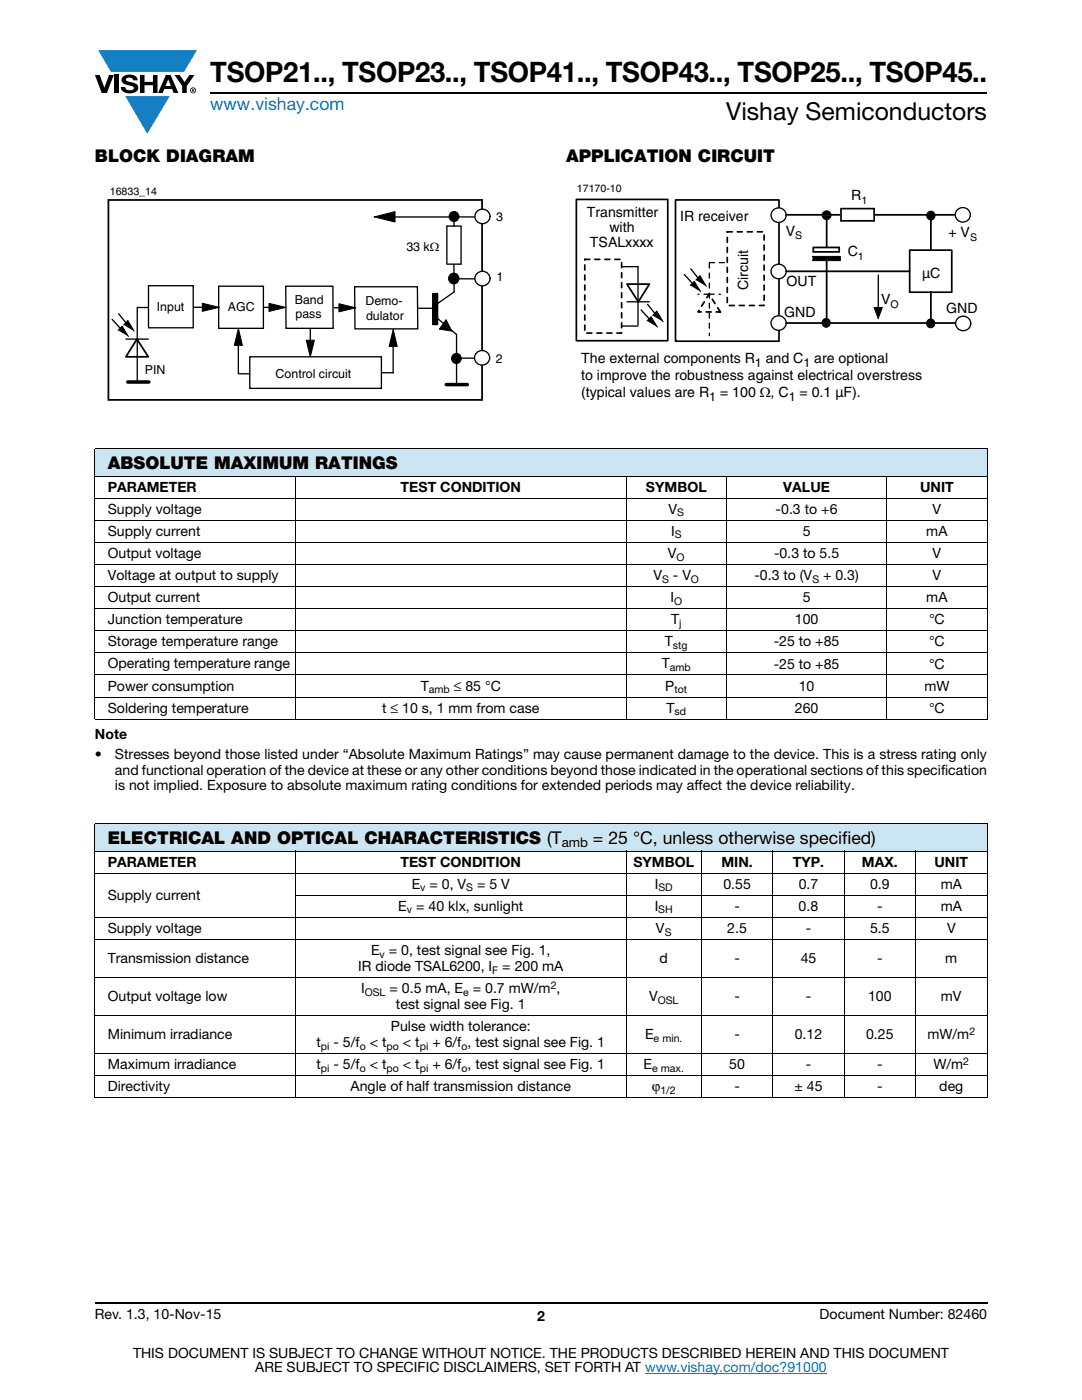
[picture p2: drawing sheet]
<svg xmlns="http://www.w3.org/2000/svg" width="216mm" height="279mm" viewBox="0 0 216 279" stroke-linecap="round" stroke-linejoin="round" font-family="sans-serif">
<defs><g id="words">
<text font-size="5.6" x="42" y="16.4">TSOP21.., TSOP23.., TSOP41.., TSOP43.., TSOP25.., TSOP45..</text>
<text font-size="4.9" x="144.9" y="24">Vishay Semiconductors</text>
<text font-size="3.5" fill="#007ec4" x="42" y="21.9">www.vishay.com</text>
<g font-size="3.5">
<text x="18.9" y="32.3">BLOCK DIAGRAM</text>
<text x="112.9" y="32.3">APPLICATION CIRCUIT</text>
<text x="21.5" y="93.6">ABSOLUTE MAXIMUM RATINGS</text>
<text x="21.5" y="168.5">ELECTRICAL AND OPTICAL CHARACTERISTICS (T</text>
<text x="118.3" y="168.5">= 25 °C, unless otherwise specified)</text>
</g>
<g font-size="2.8">
<text x="169.9" y="40">R</text>
<text x="117.1" y="43.3">Transmitter</text>
<text x="121.6" y="46.2">with</text>
<text x="135.7" y="44.1">IR receiver</text>
<text x="156.8" y="47.1">V</text>
<text x="189.2" y="47.4">+ V</text>
<text x="117.7" y="49.2">TSALxxxx</text>
<text x="169.1" y="51.1">C</text>
<text x="149.3" y="57.9" transform="rotate(-90 149.3 57.9)">Circuit</text>
<text x="156.9" y="57.1">OUT</text>
<text x="184" y="55.5">µC</text>
<text x="156.5" y="63.4">GND</text>
<text x="175.8" y="60.7">V</text>
<text x="188.8" y="62.4">GND</text>
<text x="116" y="72.5">The external components R</text>
<text x="116" y="75.9">to improve the robustness against electrical overstress</text>
<text x="152.8" y="72.5">and C</text>
<text x="162.5" y="72.5">are optional</text>
<text x="116" y="79.3">(typical values are R</text>
<text x="143.7" y="79.3">= 100 Ω, C</text>
<text x="159.5" y="79.3">= 0.1 µF).</text>
<text x="21.5" y="98.1">PARAMETER</text>
<text x="79.9" y="98.1">TEST CONDITION</text>
<text x="128.9" y="98.1">SYMBOL</text>
<text x="156.3" y="98.1">VALUE</text>
<text x="183.6" y="98.1">UNIT</text>
<text x="21.5" y="102.6">Supply voltage</text>
<text x="21.5" y="107">Supply current</text>
<text x="133.4" y="102.6">V</text>
<text x="133.9" y="107">I</text>
<text x="154.8" y="102.6">-0.3 to +6</text>
<text x="160.2" y="107">5</text>
<text x="184.8" y="107">mA</text>
<text x="186.1" y="102.6">V</text>
<text x="21.5" y="111.4">Output voltage</text>
<text x="133.3" y="111.4">V</text>
<text x="154.5" y="111.4">-0.3 to 5.5</text>
<text x="186.1" y="111.4">V</text>
<text x="21.5" y="115.8">Voltage at output to supply</text>
<text x="130.4" y="115.8">V</text>
<text x="134.3" y="115.8">- V</text>
<text x="150.5" y="115.8">-0.3 to (V</text>
<text x="164.2" y="115.8">+ 0.3)</text>
<text x="186.1" y="115.8">V</text>
<text x="21.5" y="124.6">Junction temperature</text>
<text x="21.5" y="120.2">Output current</text>
<text x="133.8" y="120.2">I</text>
<text x="133.9" y="124.6">T</text>
<text x="158.6" y="124.6">100</text>
<text x="160.2" y="120.2">5</text>
<text x="184.8" y="120.2">mA</text>
<text x="185.4" y="124.6">°C</text>
<text x="21.5" y="129">Storage temperature range</text>
<text x="132.7" y="129">T</text>
<text x="154.4" y="129">-25 to +85</text>
<text x="185.4" y="129">°C</text>
<text x="21.5" y="133.4">Operating temperature range</text>
<text x="21.5" y="137.8">Power consumption</text>
<text x="84" y="137.8">T</text>
<text x="90.5" y="137.8">≤ 85 °C</text>
<text x="132" y="133.4">T</text>
<text x="132.8" y="137.8">P</text>
<text x="154.4" y="133.4">-25 to +85</text>
<text x="159.4" y="137.8">10</text>
<text x="184.5" y="137.8">mW</text>
<text x="185.4" y="133.4">°C</text>
<text x="21.5" y="142.2">Soldering temperature</text>
<text x="76.3" y="142.2">t ≤ 10 s, 1 mm from case</text>
<text x="133" y="142.2">T</text>
<text x="158.6" y="142.2">260</text>
<text x="185.4" y="142.2">°C</text>
<text x="18.9" y="147.5">Note</text>
<text x="18.9" y="151.4">•</text>
<text x="22.9" y="154.6">and functional operation of the device at these or any other conditions beyond those indicated in the operational sections of this specification</text>
<text x="22.9" y="151.4">Stresses beyond those listed under “Absolute Maximum Ratings” may cause permanent damage to the device. This is a stress rating only</text>
<text x="22.9" y="157.8">is not implied. Exposure to absolute maximum rating conditions for extended periods may affect the device reliability.</text>
<text x="21.5" y="173">PARAMETER</text>
<text x="79.9" y="173">TEST CONDITION</text>
<text x="126.4" y="173">SYMBOL</text>
<text x="144" y="173">MIN.</text>
<text x="158.2" y="173">TYP.</text>
<text x="172" y="173">MAX.</text>
<text x="186.5" y="173">UNIT</text>
<text x="21.5" y="179.6">Supply current</text>
<text x="82.1" y="177.4">E = 0, V</text>
<text x="95.2" y="177.4">= 5 V</text>
<text x="130.7" y="177.4">I</text>
<text x="144.3" y="177.4">0.55</text>
<text x="159.4" y="177.4">0.7</text>
<text x="173.6" y="177.4">0.9</text>
<text x="187.7" y="177.4">mA</text>
<text x="79.5" y="181.8">E = 40 klx, sunlight</text>
<text x="130.6" y="181.8">I</text>
<text x="146.5" y="181.8">-</text>
<text x="159.4" y="181.8">0.8</text>
<text x="175" y="181.8">-</text>
<text x="187.7" y="181.8">mA</text>
<text x="21.5" y="186.2">Supply voltage</text>
<text x="74" y="190.6">E = 0, test signal see Fig. 1,</text>
<text x="130.9" y="186.2">V</text>
<text x="145.1" y="186.2">2.5</text>
<text x="160.8" y="186.2">-</text>
<text x="173.6" y="186.2">5.5</text>
<text x="189" y="186.2">V</text>
<text x="21.5" y="192.2">Transmission distance</text>
<text x="71.5" y="193.8">IR diode TSAL6200, I</text>
<text x="100.2" y="193.8">= 200 mA</text>
<text x="131.6" y="192.2">d</text>
<text x="146.5" y="192.2">-</text>
<text x="159.8" y="192.2">45</text>
<text x="175" y="192.2">-</text>
<text x="188.6" y="192.2">m</text>
<text x="21.5" y="199.8">Output voltage low</text>
<text x="72.1" y="198.2">I</text>
<text x="77.7" y="198.2">= 0.5 mA, E = 0.7 mW/m ,</text>
<text x="79" y="201.4">test signal see Fig. 1</text>
<text x="129.5" y="199.8">V</text>
<text x="146.5" y="199.8">-</text>
<text x="160.8" y="199.8">-</text>
<text x="173.2" y="199.8">100</text>
<text x="187.8" y="199.8">mV</text>
<text x="21.5" y="207.4">Minimum irradiance</text>
<text x="63.2" y="209">t</text>
<text x="66.5" y="209">- 5/f</text>
<text x="73.8" y="209">&lt; t</text>
<text x="78" y="205.8">Pulse width tolerance:</text>
<text x="80.4" y="209">&lt; t</text>
<text x="86.3" y="209">+ 6/f , test signal see Fig. 1</text>
<text x="128.7" y="207.4">E</text>
<text x="146.5" y="207.4">-</text>
<text x="158.6" y="207.4">0.12</text>
<text x="172.8" y="207.4">0.25</text>
<text x="185.1" y="207.4">mW/m</text>
<text x="21.5" y="213.4">Maximum irradiance</text>
<text x="63.2" y="213.4">t</text>
<text x="66.5" y="213.4">- 5/f</text>
<text x="73.8" y="213.4">&lt; t</text>
<text x="80.4" y="213.4">&lt; t</text>
<text x="86.3" y="213.4">+ 6/f , test signal see Fig. 1</text>
<text x="128.4" y="213.4">E</text>
<text x="145.5" y="213.4">50</text>
<text x="160.8" y="213.4">-</text>
<text x="175" y="213.4">-</text>
<text x="186.3" y="213.4">W/m</text>
<text x="21.5" y="217.8">Directivity</text>
<text x="70" y="217.8">Angle of half transmission distance</text>
<text x="130.1" y="217.8">ϕ</text>
<text x="146.5" y="217.8">-</text>
<text x="158.5" y="217.8">± 45</text>
<text x="175" y="217.8">-</text>
<text x="187.4" y="217.8">deg</text>
<text x="18.9" y="263.3">Rev. 1.3, 10-Nov-15</text>
<text x="107.2" y="263.6">2</text>
<text x="163.6" y="263.3">Document Number: 82460</text>
<text x="26.5" y="271">THIS DOCUMENT IS SUBJECT TO CHANGE WITHOUT NOTICE. THE PRODUCTS DESCRIBED HEREIN AND THIS DOCUMENT</text>
<text x="50.9" y="273.8">ARE SUBJECT TO SPECIFIC DISCLAIMERS, SET FORTH AT www.vishay.com/doc?91000</text>
</g>
<text font-size="2.6" x="112.1" y="169.1">amb</text>
<g font-size="2.5">
<text x="99" y="44.1">3</text>
<text x="81.1" y="50.1">33 kΩ</text>
<text x="99.1" y="56.1">1</text>
<text x="31.3" y="62.1">Input</text>
<text x="45.5" y="62.1">AGC</text>
<text x="58.8" y="60.7">Band</text>
<text x="59" y="63.5">pass</text>
<text x="72.9" y="60.8">Demo-</text>
<text x="73.1" y="63.8">dulator</text>
<text x="28.9" y="74.7">PIN</text>
<text x="55" y="75.4">Control circuit</text>
<text x="98.9" y="72.4">2</text>
<text x="150.6" y="73.2">1</text>
<text x="160.3" y="73.2">1</text>
<text x="141.5" y="80">1</text>
<text x="157.4" y="80">1</text>
</g>
<g font-size="2.1">
<text x="21.9" y="38.9">16833_14</text>
<text x="115.1" y="38.2">17170-10</text>
<text x="171.9" y="40.7">1</text>
<text x="158.7" y="47.8">S</text>
<text x="171.2" y="51.8">1</text>
<text x="193.6" y="48.1">S</text>
<text x="177.7" y="61.4">O</text>
<text x="134.6" y="107.5">S</text>
<text x="135.1" y="103.1">S</text>
<text x="135" y="111.9">O</text>
<text x="132.1" y="116.3">S</text>
<text x="137.9" y="116.3">O</text>
<text x="162.1" y="116.3">S</text>
<text x="134.5" y="120.7">O</text>
<text x="135.5" y="125.1">j</text>
<text x="134.3" y="129.5">stg</text>
<text x="133.7" y="133.9">amb</text>
<text x="85.6" y="138.3">amb</text>
<text x="134.6" y="138.3">tot</text>
<text x="134.6" y="142.7">sd</text>
<text x="83.9" y="177.9">v</text>
<text x="93" y="177.9">S</text>
<text x="131.4" y="177.9">SD</text>
<text x="81.2" y="182.3">v</text>
<text x="131.4" y="182.3">SH</text>
<text x="75.8" y="191.1">v</text>
<text x="132.6" y="186.7">S</text>
<text x="98.2" y="194.3">F</text>
<text x="109.9" y="197.3">2</text>
<text x="72.8" y="198.7">OSL</text>
<text x="92.4" y="198.7">e</text>
<text x="131.2" y="200.3">OSL</text>
<text x="64.1" y="209.5">pi</text>
<text x="71.8" y="209.5">o</text>
<text x="77.2" y="209.5">po</text>
<text x="83.8" y="209.5">pi</text>
<text x="92.1" y="209.5">o</text>
<text x="130.4" y="207.9">e min.</text>
<text x="193.4" y="206.5">2</text>
<text x="64.1" y="213.9">pi</text>
<text x="71.8" y="213.9">o</text>
<text x="77.2" y="213.9">po</text>
<text x="83.8" y="213.9">pi</text>
<text x="92.1" y="213.9">o</text>
<text x="130.1" y="213.9">e max.</text>
<text x="192.2" y="212.5">2</text>
<text x="131.8" y="218.3">1/2</text>
</g>
</g></defs>
<g fill="#147fc3">
<path d="M19.6 10h19.7l-2.6 4.3h-1.1h-13.5z"/>
<path d="M25 19.2h8.9l-4.5 7.5z"/>
</g>
<g fill="#000">
<path d="M18.9 15h1l.9 2.5 1-2.5h.9l-1.4 3.6h-1zM22.9 15h.9v3.6h-.9zM24.6 15.3a2.1 2.1 0 0 1 2.8 .3l.1 .4h-.9a.79 .79 0 0 0-.7-.5 .79 .79 0 0 0-.8 .4l.3 .3 1 .2a1.08 1.08 0 0 1 1.2 1 1.08 1.08 0 0 1-1.1 1.2 1.73 1.73 0 0 1-2.4-1.2h.9a.96 .96 0 0 0 .8 .6 .96 .96 0 0 0 .9-.4 1.31 1.31 0 0 0-1.2-.6 1.03 1.03 0 0 1-1.1-.6 1.03 1.03 0 0 1 .2-1.1zM27.9 15h.9v1.3h1.7v-1.3h.9v3.6h-.9v-1.6h-1.7v1.6h-.9zM34.8 15h1.1l.9 1.4 1-1.4h1l-1.5 2.2v1.4h-.9v-1.4z"/>
<path d="M33.6 15.9l.5 1.3h-1.1zM33.1 15l-1.6 3.6h1l.3-.8h1.5l.3 .8h1l-1.6-3.6z"/>
<path d="M38.4 17.8h.2v.2h-.2zM38.3 17.7v.7h.1v-.3l.4 .3-.2-.3 .2-.2-.1-.2z"/>
<path d="M38.1 18a.46 .46 0 0 1 .9 0 .46 .46 0 0 1-.9 0zM37.9 18a.6 .6 0 0 0 1.2 0 .6 .6 0 0 0-1.2 0z"/>
</g>
<path d="M42 18.6h155M18.9 260h178.1" fill="none" stroke="#000" stroke-width=".36"/>
<path d="M128.7 274h36.3" fill="none" stroke="#007ec4" stroke-width=".2"/>
<path d="M21.5 37.1h78.9v42.9h-78.9z" fill="#fff"/>
<path d="M70.8 57.2h12.5l.1 8.4h-12.6zM90.6 52.8v5.5l-3.5 2.5M90.6 55.6h4.2M90.6 43.3h4.2M83.3 61.5h3.2M87 63.3l4.1 3.5v9.7M91.1 71.5h4.2" fill="none" stroke="#000" stroke-width=".26"/>
<path d="M86.3 58.6h1.1v6.2h-1.1z" fill="#000"/>
<g fill="none" stroke="#000" stroke-width=".2">
<path d="M74.6 43.3l4.2-1.1v2.1zM86.3 58.6h1.1v6.2h-1.1zM89 63.8l1.2 2.3-2.5-.4z"/>
<circle cx="90.6" cy="43.2" r=".99"/>
<circle cx="91.1" cy="71.5" r=".99"/>
</g>
<g fill="#000">
<path d="M89 63.8l1.2 2.3-2.5-.4z"/>
<path d="M74.6 43.3l4.2-1.1v2.1z" fill-rule="evenodd"/>
<circle cx="90.5" cy="55.6" r=".99"/>
<circle cx="90.6" cy="43.2" r=".99"/>
<circle cx="91.1" cy="71.5" r=".99"/>
</g>
<circle cx="90.5" cy="55.6" r=".99" fill="none" stroke="#000" stroke-width=".34"/>
<path d="M21.6 39.9h74.6v39.9h-74.6z" fill="none" stroke="#000" stroke-width=".35"/>
<circle cx="96.3" cy="55.6" r="1.48" fill="#fff"/>
<circle cx="96.3" cy="55.6" r="1.48" fill="none" stroke="#000" stroke-width=".26"/>
<circle cx="96.3" cy="43.2" r="1.48" fill="#fff"/>
<g fill="none" stroke="#000" stroke-width=".26">
<path d="M43.6 57.1h9v8.4h-9zM57 57.1h9.4l.1 8.4h-9.4z"/>
<circle cx="96.3" cy="43.2" r="1.48"/>
</g>
<circle cx="96.2" cy="71.4" r="1.48" fill="#fff"/>
<g fill="none" stroke="#000" stroke-width=".26">
<path d="M29.6 57h9v8.4h-9zM78 43.3h12.6v1.9M92 45.1h-2.8v7.6M92 45.2v7.5h-2.7M22.4 63.7l1.6 1.9M23.7 62.6l1.5 2M25.1 67.7h4.5M27.4 61.5v14.4M27.4 61.4h2.2M38.7 61.3h2.5M47.6 68.7v5.8M47.6 74.6h2.3"/>
<path d="M49.8 71.2h26.3v6.3h-26.3zM52.7 61.3h2.5M61.9 65.6v2.5M66.7 61.4h2.5M76.1 74.4h2.4M78.4 68.6v5.8"/>
<circle cx="96.2" cy="71.4" r="1.48"/>
</g>
<path d="M23.6 65.9l.8-.8 1.2 2.1M24.7 64.8l.8-.8 1.3 2.1M25.5 76.2h4.2M40.4 60.5l3.3 .8-3.3 .8zM47.6 65.5l.8 3.4h-1.6zM53.7 60.5l3.4 .8-3.4 .9zM61.1 67.9h1.6l-.8 3.4zM67.6 60.6l3.4 .8-3.4 .8zM78.5 65.8l.8 3.3h-1.7zM89 76.8h4.2" fill="none" stroke="#000" stroke-width=".2"/>
<path d="M25.5 76.2h4.2M89 76.8h4.2" fill="none" stroke="#000" stroke-width=".71"/>
<path d="M27.3 67.7l2.3 3.5h-4.5z" fill="none" stroke="#000" stroke-width=".35"/>
<g fill="#000">
<path d="M24.4 65.1l1.2 2.1-2-1.3zM25.5 64l1.3 2.1-2.1-1.3z"/>
<path d="M40.4 60.5l3.3 .8-3.3 .8z" fill-rule="evenodd"/>
<path d="M47.6 65.5l.8 3.4h-1.6z" fill-rule="evenodd"/>
<path d="M53.7 60.5l3.4 .8-3.4 .9z" fill-rule="evenodd"/>
<path d="M61.1 67.9h1.6l-.8 3.4z" fill-rule="evenodd"/>
<path d="M67.6 60.6l3.4 .8-3.4 .8z" fill-rule="evenodd"/>
<path d="M78.5 65.8l.8 3.3h-1.7z" fill-rule="evenodd"/>
</g>
<path d="M114.8 36.4h80.3v44.2h-80.3z" fill="#fff"/>
<path d="M141.5 58.7h2.2M141.5 58.7h-2.2M141.5 52.5v14.5M141.6 52.4h3.6" fill="none" stroke="#000" stroke-width=".26" stroke-dasharray="1 1"/>
<path d="M141.5 58.7l2.2 3.6h-4.4z" fill="none" stroke="#000" stroke-width=".35" stroke-dasharray="1 1"/>
<g fill="#000">
<path d="M138.5 56.1l1.3 2.1-2.1-1.2zM139.7 55l1.2 2.1-2-1.2zM129.9 63.2l1.3 2.1-2.1-1.3zM131.1 62.1l1.2 2.1-2.1-1.2z"/>
<path d="M162.2 51.2h5.5v.8h-5.5z" fill-rule="evenodd"/>
<circle cx="164.9" cy="43" r=".88"/>
<circle cx="164.8" cy="64.4" r=".85"/>
</g>
<g fill="none" stroke="#000" stroke-width=".2">
<path d="M137.7 57l.8-.9 1.3 2.1M138.9 55.9l.8-.9 1.2 2.1M162.2 51.2h5.5v.8h-5.5zM129.1 64l.8-.8 1.3 2.1M130.2 63l.9-.9 1.2 2.1"/>
<circle cx="164.9" cy="43" r=".88"/>
<circle cx="164.8" cy="64.4" r=".85"/>
</g>
<path d="M127.3 53.3v11.6M136.5 54.8l1.7 1.8M137.8 53.7l1.6 1.9M124.1 65.1h3.2M125.1 60.2h4.5M127.9 61.8l1.7 1.9M129.2 60.7l1.6 2" fill="none" stroke="#000" stroke-width=".26"/>
<path d="M125.1 56.7h4.5l-2.2 3.5zM162.3 49.4v.9h5.1M162.4 49.4h5M165 42.8v6.4M167.4 49.4v.9" fill="none" stroke="#000" stroke-width=".35"/>
<path d="M134.8 39.9h20.6v28.2h-20.6zM167.8 41.6h6.6v2.5M167.8 41.7v2.4h6.6" fill="none" stroke="#000" stroke-width=".34"/>
<path d="M145.1 46.3h7.4v14.7h-7.4z" fill="none" stroke="#000" stroke-width=".34" stroke-dasharray="1 1"/>
<circle cx="155.4" cy="54.2" r="1.48" fill="#fff"/>
<circle cx="155.4" cy="54.2" r="1.48" fill="none" stroke="#000" stroke-width=".26"/>
<circle cx="155.4" cy="64.5" r="1.48" fill="#fff"/>
<circle cx="155.4" cy="64.5" r="1.48" fill="none" stroke="#000" stroke-width=".26"/>
<circle cx="155.4" cy="42.9" r="1.48" fill="#fff"/>
<circle cx="155.4" cy="42.9" r="1.48" fill="none" stroke="#000" stroke-width=".26"/>
<path d="M156.8 42.9h10.7z" fill="#fff"/>
<path d="M156.8 42.9h10.7" fill="none" stroke="#000" stroke-width=".35"/>
<path d="M156.9 64.5h33.8z" fill="#fff"/>
<path d="M156.9 64.5h33.8" fill="none" stroke="#000" stroke-width=".35"/>
<path d="M164.9 51.5v12.6z" fill="#fff"/>
<path d="M164.9 51.5v12.6" fill="none" stroke="#000" stroke-width=".35"/>
<path d="M174.5 42.9h16.2z" fill="#fff"/>
<path d="M174.5 42.9h16.2" fill="none" stroke="#000" stroke-width=".35"/>
<path d="M156.9 54.1h24.6z" fill="#fff"/>
<path d="M156.9 54.1h24.6" fill="none" stroke="#000" stroke-width=".35"/>
<path d="M181.5 49.9h8.4v8.4h-8.4z" fill="none" stroke="#000" stroke-width=".34"/>
<path d="M124.2 53.2h3.2" fill="none" stroke="#000" stroke-width=".26"/>
<path d="M185.7 42.8v7z" fill="#fff"/>
<path d="M185.7 42.8v7" fill="none" stroke="#000" stroke-width=".35"/>
<path d="M185.7 58.3v6.2z" fill="#fff"/>
<path d="M185.7 58.3v6.2" fill="none" stroke="#000" stroke-width=".35"/>
<g fill="#000">
<circle cx="185.7" cy="43" r=".85"/>
<circle cx="185.7" cy="64.6" r=".85"/>
</g>
<g fill="none" stroke="#000" stroke-width=".2">
<circle cx="185.7" cy="43" r=".85"/>
<circle cx="185.7" cy="64.6" r=".85"/>
</g>
<circle cx="192.1" cy="42.9" r="1.48" fill="#fff"/>
<circle cx="192.1" cy="42.9" r="1.48" fill="none" stroke="#000" stroke-width=".26"/>
<circle cx="192.2" cy="64.5" r="1.48" fill="#fff"/>
<g fill="none" stroke="#000" stroke-width=".26">
<path d="M175.3 54.9v6.9"/>
<circle cx="192.2" cy="64.5" r="1.48"/>
</g>
<path d="M174.4 61.4h1.7l-.8 2.2z" fill-rule="evenodd" fill="#000"/>
<path d="M174.4 61.4h1.7l-.8 2.2z" fill="none" stroke="#000" stroke-width=".2"/>
<path d="M115 39.8h18.2v28.2h-18.2z" fill="none" stroke="#000" stroke-width=".34"/>
<path d="M116.7 51.8h7.3v14.7h-7.3z" fill="none" stroke="#000" stroke-width=".34" stroke-dasharray="1 1"/>
<g fill="#cce5f3">
<path d="M18.9 89.5h178.1v5.5h-178.1z"/>
<path d="M18.9 164.3h178.1v5.5h-178.1z"/>
</g>
<g fill="none" stroke="#000" stroke-width=".2">
<path d="M18.9 89.5h178.1M18.9 95h178.1M18.9 99.4h178.1M18.9 89.6v53.8M58.9 94.9v48.7M124.9 94.9v48.7M144.9 94.9v48.7M177 94.9v48.7M197 89.6v53.8M18.9 103.8h178.1M18.9 108.2h178.1M18.9 112.7h178.1"/>
<path d="M18.9 117.1h178.1M18.9 121.5h178.1M18.9 125.9h178.1M18.9 130.3h178.1M18.9 134.7h178.1M18.9 139.1h178.1M18.9 143.5h178.1M18.9 164.3h178.1M18.9 169.8h178.1M18.9 174.3h178.1M18.9 164.4v54.6M58.9 178.7h138.1"/>
<path d="M58.9 169.8v49.4M124.9 169.8v49.4M140 169.8v49.4M154.2 169.8v49.4M168.4 169.8v49.4M182.7 169.8v49.4M197 164.4v54.6M18.9 183.1h178.1M18.9 187.5h178.1M18.9 195.1h178.1M18.9 202.6h178.1M18.9 210.2h178.1"/>
<path d="M18.9 214.7h178.1M18.9 219.1h178.1"/>
</g>
<use href="#words"/>
</svg>
